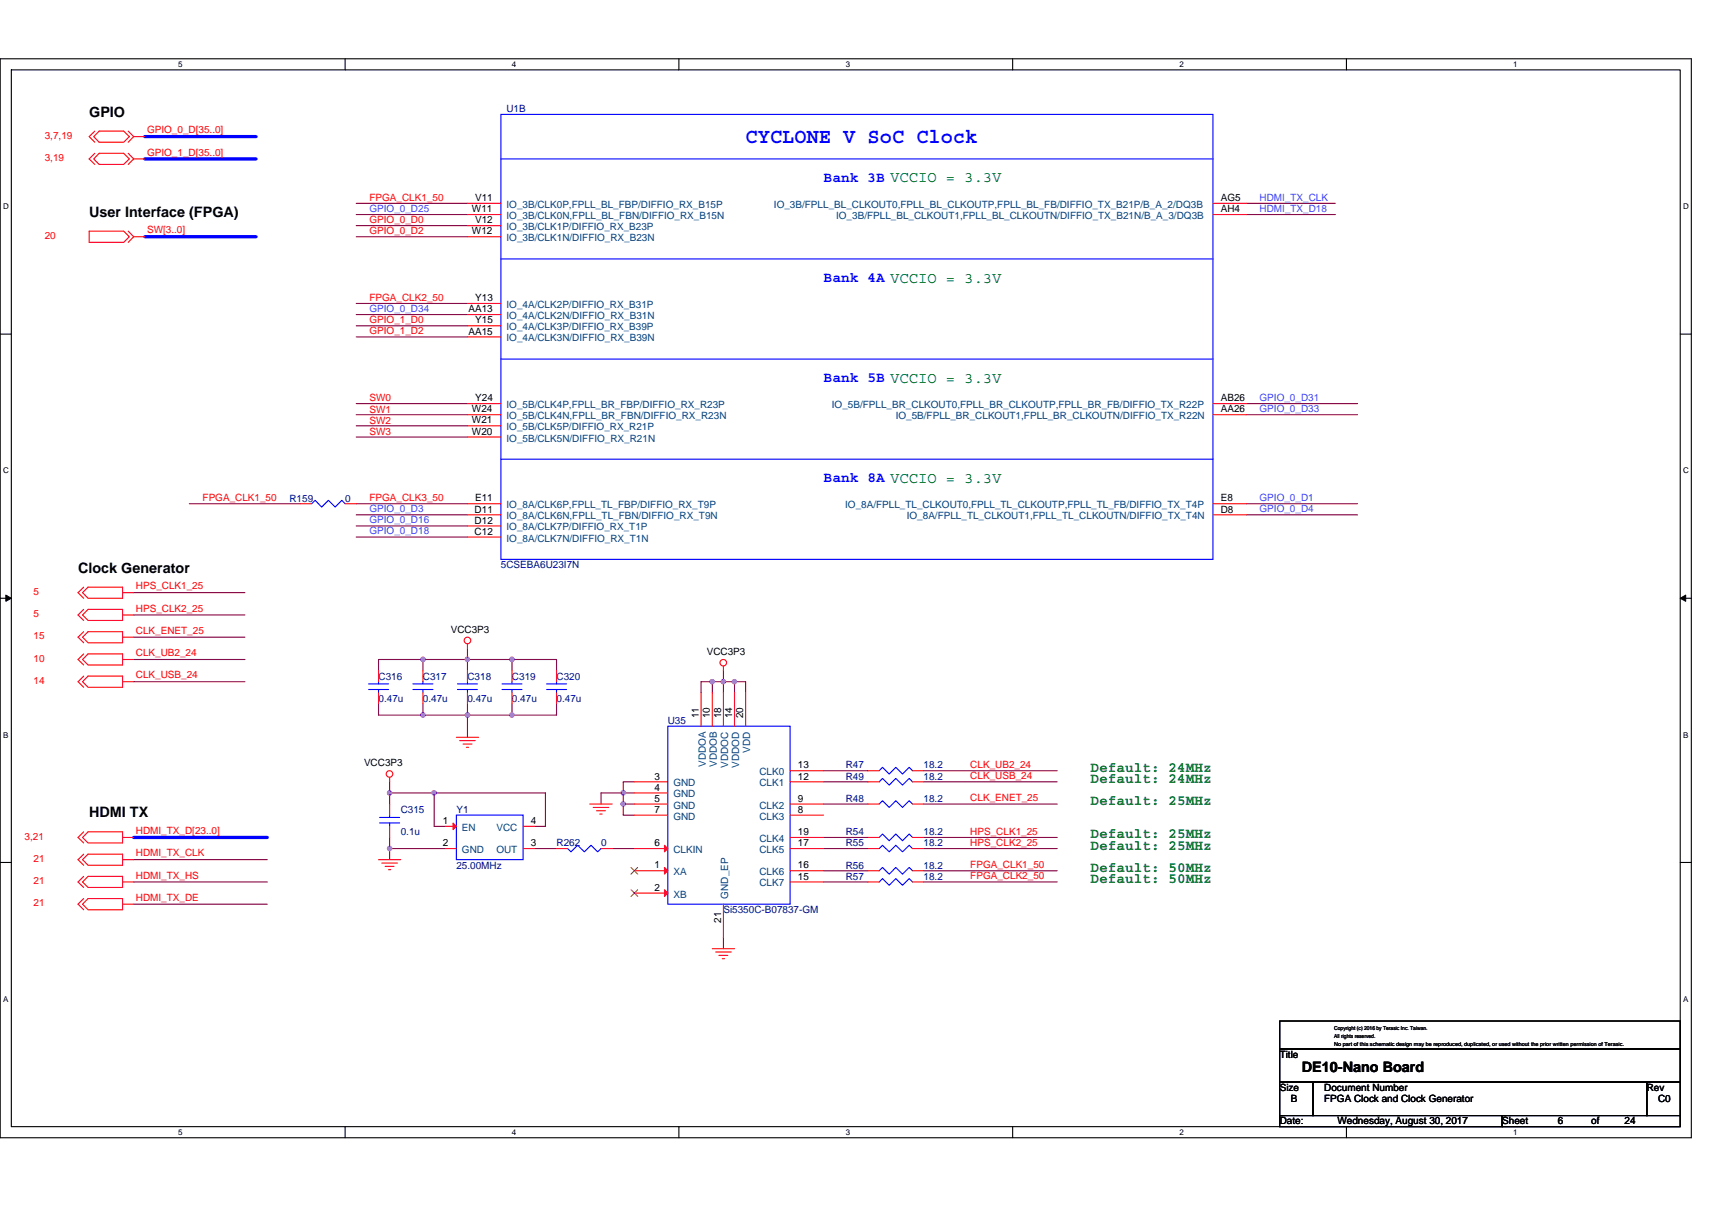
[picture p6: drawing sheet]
<svg xmlns="http://www.w3.org/2000/svg" width="297mm" height="210mm" viewBox="0 0 297 210" stroke-linecap="round" stroke-linejoin="round" font-family="sans-serif">
<defs><g id="words">
<text font-size="3.7" fill="#00f" x="129.4" y="24.8">CYCLONE V SoC Clock</text>
<g font-size="2.5">
<text x="15.5" y="20.2">GPIO</text>
<text x="15.5" y="37.6">User Interface (FPGA)</text>
<text x="13.5" y="99.4">Clock Generator</text>
<text x="15.5" y="141.8">HDMI TX</text>
<text x="225.9" y="186.1">DE10-Nano Board</text>
</g>
<g font-size="2.5" fill="#00f">
<text x="142.9" y="31.6">Bank 3B VCCIO = 3.3V</text>
<text x="142.9" y="49">Bank 4A VCCIO = 3.3V</text>
<text x="142.9" y="66.3">Bank 5B VCCIO = 3.3V</text>
<text x="142.9" y="83.7">Bank 8A VCCIO = 3.3V</text>
</g>
<g font-size="2.5" fill="#008000">
<text x="189.2" y="135.8">Default: 24MHz</text>
<text x="189.2" y="133.9">Default: 24MHz</text>
<text x="189.2" y="139.7">Default: 25MHz</text>
<text x="189.2" y="145.5">Default: 25MHz</text>
<text x="189.2" y="147.4">Default: 25MHz</text>
<text x="189.2" y="151.3">Default: 50MHz</text>
<text x="189.2" y="153.2">Default: 50MHz</text>
</g>
<g font-size="1.7" fill="#f00">
<text x="25.5" y="23.1">GPIO_0_D[35..0]</text>
<text x="7.8" y="24.1">3,7,19</text>
<text x="7.8" y="28">3,19</text>
<text x="25.5" y="27">GPIO_1_D[35..0]</text>
<text x="64.1" y="34.8">FPGA_CLK1_50</text>
<text x="7.8" y="41.5">20</text>
<text x="25.5" y="40.5">SW[3..0]</text>
<text x="64.1" y="40.6">GPIO_0_D2</text>
<text x="64.1" y="38.7">GPIO_0_D0</text>
<text x="64.1" y="52.2">FPGA_CLK2_50</text>
<text x="64.1" y="56">GPIO_1_D0</text>
<text x="64.1" y="58">GPIO_1_D2</text>
<text x="64.1" y="69.7">SW0</text>
<text x="64.1" y="71.6">SW1</text>
<text x="64.1" y="73.5">SW2</text>
<text x="64.1" y="75.5">SW3</text>
<text x="35.2" y="86.9">FPGA_CLK1_50</text>
<text x="64.1" y="86.9">FPGA_CLK3_50</text>
<text x="5.8" y="107.1">5</text>
<text x="5.8" y="103.3">5</text>
<text x="23.6" y="106.1">HPS_CLK2_25</text>
<text x="23.6" y="102.3">HPS_CLK1_25</text>
<text x="5.8" y="111">15</text>
<text x="23.6" y="110">CLK_ENET_25</text>
<text x="23.6" y="113.9">CLK_UB2_24</text>
<text x="5.8" y="118.7">14</text>
<text x="5.8" y="114.8">10</text>
<text x="23.6" y="117.7">CLK_USB_24</text>
<text x="168.4" y="135.2">CLK_USB_24</text>
<text x="168.4" y="133.3">CLK_UB2_24</text>
<text x="168.4" y="139">CLK_ENET_25</text>
<text x="4.3" y="145.7">3,21</text>
<text x="5.8" y="149.6">21</text>
<text x="23.6" y="144.7">HDMI_TX_D[23..0]</text>
<text x="23.6" y="148.6">HDMI_TX_CLK</text>
<text x="168.4" y="144.8">HPS_CLK1_25</text>
<text x="168.4" y="146.8">HPS_CLK2_25</text>
<text x="5.8" y="153.4">21</text>
<text x="23.6" y="152.5">HDMI_TX_HS</text>
<text x="168.4" y="150.6">FPGA_CLK1_50</text>
<text x="168.4" y="152.6">FPGA_CLK2_50</text>
<text x="5.8" y="157.3">21</text>
<text x="23.6" y="156.3">HDMI_TX_DE</text>
</g>
<g font-size="1.7" fill="#000080">
<text x="87.9" y="19.5">U1B</text>
<text x="50.2" y="87">R159</text>
<text x="59.9" y="87">0</text>
<text x="86.9" y="98.6">5CSEBA6U23I7N</text>
<text x="65.7" y="117.9">C316</text>
<text x="73.4" y="117.9">C317</text>
<text x="81.1" y="117.9">C318</text>
<text x="88.8" y="117.9">C319</text>
<text x="96.6" y="117.9">C320</text>
<text x="65.7" y="121.8">0.47u</text>
<text x="73.4" y="121.8">0.47u</text>
<text x="81.1" y="121.8">0.47u</text>
<text x="88.8" y="121.8">0.47u</text>
<text x="96.6" y="121.8">0.47u</text>
<text x="115.9" y="125.6">U35</text>
<text x="146.7" y="133.3">R47</text>
<text x="146.7" y="135.3">R49</text>
<text x="160.2" y="133.3">18.2</text>
<text x="160.2" y="135.3">18.2</text>
<text x="69.5" y="141.1">C315</text>
<text x="79.2" y="141.1">Y1</text>
<text x="146.7" y="139.1">R48</text>
<text x="160.2" y="139.1">18.2</text>
<text x="69.5" y="144.9">0.1u</text>
<text x="96.6" y="146.9">R262</text>
<text x="104.3" y="146.9">0</text>
<text x="146.7" y="146.9">R55</text>
<text x="146.7" y="144.9">R54</text>
<text x="160.2" y="146.9">18.2</text>
<text x="160.2" y="144.9">18.2</text>
<text x="79.2" y="150.7">25.00MHz</text>
<text x="146.7" y="150.7">R56</text>
<text x="146.7" y="152.7">R57</text>
<text x="160.2" y="150.7">18.2</text>
<text x="160.2" y="152.7">18.2</text>
<text x="125.5" y="158.5">Si5350C-B07837-GM</text>
</g>
<g font-size="1.7">
<text x="82.4" y="34.9">V11</text>
<text x="211.8" y="34.9">AG5</text>
<text x="81.9" y="36.8">W11</text>
<text x="81.9" y="40.7">W12</text>
<text x="82.4" y="38.8">V12</text>
<text x="211.8" y="36.8">AH4</text>
<text x="82.5" y="52.3">Y13</text>
<text x="81.3" y="54.2">AA13</text>
<text x="81.3" y="58.1">AA15</text>
<text x="82.5" y="56.1">Y15</text>
<text x="81.9" y="71.6">W24</text>
<text x="82.5" y="69.6">Y24</text>
<text x="211.8" y="71.6">AA26</text>
<text x="211.8" y="69.6">AB26</text>
<text x="81.9" y="73.5">W21</text>
<text x="81.9" y="75.4">W20</text>
<text x="82.4" y="88.9">D11</text>
<text x="82.4" y="87">E11</text>
<text x="211.8" y="88.9">D8</text>
<text x="211.8" y="87">E8</text>
<text x="82.4" y="90.9">D12</text>
<text x="82.4" y="92.8">C12</text>
<text x="78.2" y="109.8">VCC3P3</text>
<text x="122.6" y="113.7">VCC3P3</text>
<text x="121.2" y="124.7" transform="rotate(-90 121.2 124.7)">11</text>
<text x="123.2" y="124.7" transform="rotate(-90 123.2 124.7)">10</text>
<text x="125.1" y="124.7" transform="rotate(-90 125.1 124.7)">18</text>
<text x="127" y="124.7" transform="rotate(-90 127 124.7)">14</text>
<text x="129" y="124.7" transform="rotate(-90 129 124.7)">20</text>
<text x="63.2" y="133">VCC3P3</text>
<text x="113.5" y="135.3">3</text>
<text x="113.5" y="137.2">4</text>
<text x="138.4" y="133.4">13</text>
<text x="138.4" y="135.3">12</text>
<text x="76.9" y="143">1</text>
<text x="92.1" y="143">4</text>
<text x="113.5" y="139.1">5</text>
<text x="113.5" y="141.1">7</text>
<text x="138.4" y="139.1">9</text>
<text x="138.4" y="141.1">8</text>
<text x="76.9" y="146.9">2</text>
<text x="92.1" y="146.9">3</text>
<text x="113.5" y="146.9">6</text>
<text x="138.4" y="144.9">19</text>
<text x="138.4" y="146.9">17</text>
<text x="113.5" y="150.7">1</text>
<text x="113.5" y="154.6">2</text>
<text x="138.4" y="150.7">16</text>
<text x="138.4" y="152.7">15</text>
<text x="125.1" y="160.2" transform="rotate(-90 125.1 160.2)">21</text>
<text x="222" y="183.6">Title</text>
<text x="222" y="189.3">Size</text>
<text x="224" y="191.3">B</text>
<text x="229.8" y="189.3">Document Number</text>
<text x="229.8" y="191.3">FPGA Clock and Clock Generator</text>
<text x="285.7" y="189.3">Rev</text>
<text x="287.7" y="191.3">C0</text>
<text x="222" y="195.1">Date:</text>
<text x="232.1" y="195.1">Wednesday, August 30, 2017</text>
<text x="260.6" y="195.1">Sheet</text>
<text x="270.3" y="195.1">6</text>
<text x="276.1" y="195.1">of</text>
<text x="281.9" y="195.1">24</text>
</g>
<g font-size="1.7" fill="#0080ff">
<text x="218.5" y="34.8">HDMI_TX_CLK</text>
<text x="64.1" y="36.7">GPIO_0_D25</text>
<text x="218.5" y="36.7">HDMI_TX_D18</text>
<text x="64.1" y="54.1">GPIO_0_D34</text>
<text x="218.5" y="69.6">GPIO_0_D31</text>
<text x="218.5" y="71.5">GPIO_0_D33</text>
<text x="64.1" y="88.9">GPIO_0_D3</text>
<text x="218.5" y="86.9">GPIO_0_D1</text>
<text x="218.5" y="88.9">GPIO_0_D4</text>
<text x="64.1" y="92.7">GPIO_0_D18</text>
<text x="64.1" y="90.8">GPIO_0_D16</text>
</g>
<g font-size="1.7" fill="#004080">
<text x="87.9" y="38">IO_3B/CLK0N,FPLL_BL_FBN/DIFFIO_RX_B15N</text>
<text x="87.9" y="36.1">IO_3B/CLK0P,FPLL_BL_FBP/DIFFIO_RX_B15P</text>
<text x="87.9" y="41.9">IO_3B/CLK1N/DIFFIO_RX_B23N</text>
<text x="87.9" y="39.9">IO_3B/CLK1P/DIFFIO_RX_B23P</text>
<text x="134.3" y="36.1">IO_3B/FPLL_BL_CLKOUT0,FPLL_BL_CLKOUTP,FPLL_BL_FB/DIFFIO_TX_B21P/B_A_2/DQ3B</text>
<text x="145.1" y="38">IO_3B/FPLL_BL_CLKOUT1,FPLL_BL_CLKOUTN/DIFFIO_TX_B21N/B_A_3/DQ3B</text>
<text x="87.9" y="53.4">IO_4A/CLK2P/DIFFIO_RX_B31P</text>
<text x="87.9" y="55.4">IO_4A/CLK2N/DIFFIO_RX_B31N</text>
<text x="87.9" y="59.2">IO_4A/CLK3N/DIFFIO_RX_B39N</text>
<text x="87.9" y="57.3">IO_4A/CLK3P/DIFFIO_RX_B39P</text>
<text x="87.9" y="70.8">IO_5B/CLK4P,FPLL_BR_FBP/DIFFIO_RX_R23P</text>
<text x="144.3" y="70.8">IO_5B/FPLL_BR_CLKOUT0,FPLL_BR_CLKOUTP,FPLL_BR_FB/DIFFIO_TX_R22P</text>
<text x="87.9" y="74.7">IO_5B/CLK5P/DIFFIO_RX_R21P</text>
<text x="87.9" y="76.6">IO_5B/CLK5N/DIFFIO_RX_R21N</text>
<text x="87.9" y="72.7">IO_5B/CLK4N,FPLL_BR_FBN/DIFFIO_RX_R23N</text>
<text x="155.4" y="72.7">IO_5B/FPLL_BR_CLKOUT1,FPLL_BR_CLKOUTN/DIFFIO_TX_R22N</text>
<text x="87.9" y="88.2">IO_8A/CLK6P,FPLL_TL_FBP/DIFFIO_RX_T9P</text>
<text x="146.6" y="88.2">IO_8A/FPLL_TL_CLKOUT0,FPLL_TL_CLKOUTP,FPLL_TL_FB/DIFFIO_TX_T4P</text>
<text x="87.9" y="92.1">IO_8A/CLK7P/DIFFIO_RX_T1P</text>
<text x="87.9" y="94">IO_8A/CLK7N/DIFFIO_RX_T1N</text>
<text x="87.9" y="90.1">IO_8A/CLK6N,FPLL_TL_FBN/DIFFIO_RX_T9N</text>
<text x="157.3" y="90.1">IO_8A/FPLL_TL_CLKOUT1,FPLL_TL_CLKOUTN/DIFFIO_TX_T4N</text>
<text x="130.2" y="130.6" transform="rotate(-90 130.2 130.6)">VDD</text>
<text x="116.8" y="136.5">GND</text>
<text x="122.4" y="133.1" transform="rotate(-90 122.4 133.1)">VDDOA</text>
<text x="124.4" y="133.1" transform="rotate(-90 124.4 133.1)">VDDOB</text>
<text x="126.3" y="133.2" transform="rotate(-90 126.3 133.2)">VDDOC</text>
<text x="128.2" y="133.2" transform="rotate(-90 128.2 133.2)">VDDOD</text>
<text x="131.8" y="134.5">CLK0</text>
<text x="131.8" y="136.5">CLK1</text>
<text x="116.8" y="138.4">GND</text>
<text x="116.8" y="140.3">GND</text>
<text x="116.8" y="142.2">GND</text>
<text x="131.8" y="140.3">CLK2</text>
<text x="131.8" y="142.2">CLK3</text>
<text x="80.2" y="148">GND</text>
<text x="80.2" y="144.2">EN</text>
<text x="86.1" y="144.2">VCC</text>
<text x="86.1" y="148">OUT</text>
<text x="116.8" y="148">CLKIN</text>
<text x="131.8" y="146.1">CLK4</text>
<text x="131.8" y="148">CLK5</text>
<text x="116.8" y="151.9">XA</text>
<text x="116.8" y="155.8">XB</text>
<text x="126.3" y="155.9" transform="rotate(-90 126.3 155.9)">GND_EP</text>
<text x="131.8" y="151.9">CLK6</text>
<text x="131.8" y="153.8">CLK7</text>
</g>
<g font-size="1.4">
<text x="30.9" y="11.7">5</text>
<text x="88.8" y="11.7">4</text>
<text x="146.7" y="11.7">3</text>
<text x="204.7" y="11.7">2</text>
<text x="262.6" y="11.7">1</text>
<text x=".5" y="36.3">D</text>
<text x="292" y="36.3">D</text>
<text x=".5" y="82.1">C</text>
<text x="292" y="82.1">C</text>
<text x=".5" y="128">B</text>
<text x="292" y="128">B</text>
<text x=".5" y="173.8">A</text>
<text x="292" y="173.8">A</text>
<text x="30.9" y="197">5</text>
<text x="88.8" y="197">4</text>
<text x="146.7" y="197">3</text>
<text x="204.7" y="197">2</text>
<text x="262.6" y="197">1</text>
</g>
<g font-size="1">
<text x="231.5" y="178.8">Copyright (c) 2016 by Terasic Inc. Taiwan.</text>
<text x="231.5" y="181.5">No part of this schematic design may be reproduced, duplicated, or used without the prior written permission of Terasic.</text>
<text x="231.5" y="180.1">All rights reserved.</text>
</g>
</g></defs>
<path d="M0 10.2h293.5v187.2h-293.5zM2 12.1h289.5v183.4h-289.5z" fill="none" stroke="#000" stroke-width=".19"/>
<g fill="#fff">
<path d="M30.9 10.4h.8v1.6h-.8z"/>
<path d="M30.9 195.7h.8v1.6h-.8z"/>
</g>
<path d="M59.9 10.2v1.9M59.9 195.5v1.9" fill="none" stroke="#000" stroke-width=".19"/>
<g fill="#fff">
<path d="M88.8 10.4h.8v1.6h-.8z"/>
<path d="M88.8 195.7h.8v1.6h-.8z"/>
</g>
<path d="M117.8 10.2v1.9M117.8 195.5v1.9" fill="none" stroke="#000" stroke-width=".19"/>
<g fill="#fff">
<path d="M146.7 10.4h.8v1.6h-.8z"/>
<path d="M146.7 195.7h.8v1.6h-.8z"/>
</g>
<path d="M175.7 10.2v1.9M175.7 195.5v1.9" fill="none" stroke="#000" stroke-width=".19"/>
<g fill="#fff">
<path d="M204.7 10.4h.7v1.6h-.7z"/>
<path d="M204.7 195.7h.7v1.6h-.7z"/>
</g>
<path d="M233.6 10.2v1.9M233.6 195.5v1.9" fill="none" stroke="#000" stroke-width=".19"/>
<g fill="#fff">
<path d="M262.6 10.4h.7v1.6h-.7z"/>
<path d="M262.6 195.7h.7v1.6h-.7z"/>
<path d="M.5 35.1h1v1.5h-1z"/>
<path d="M292 35.1h1v1.5h-1z"/>
<path d="M.5 80.9h1v1.5h-1z"/>
<path d="M292 80.9h1v1.5h-1z"/>
</g>
<path d="M0 58h2M291.5 58h2" fill="none" stroke="#000" stroke-width=".19"/>
<g fill="#fff">
<path d="M.5 126.7h.9v1.6h-.9z"/>
<path d="M292 126.7h.9v1.6h-.9z"/>
</g>
<path d="M0 103.8h2M291.5 103.8h2" fill="none" stroke="#000" stroke-width=".19"/>
<path d="M1 103.3l1 .5-1 .6zM291.5 103.8l1-.5v1.1z" fill="#000" stroke="#000" stroke-width=".17"/>
<g fill="#fff">
<path d="M.5 172.6h.9v1.5h-.9z"/>
<path d="M292 172.6h.9v1.5h-.9z"/>
</g>
<path d="M0 149.7h2M291.5 149.7h2M222 177.2h69.5v4.8h-69.5zM222 182h69.5v5.8h-69.5zM222 187.8h5.8v5.8h-5.8zM222 193.6h38.6v1.9h-38.6zM227.8 187.8h57.9v5.8h-57.9zM260.6 193.6h30.9v1.9h-30.9zM285.7 187.8h5.8v5.8h-5.8z" fill="none" stroke="#000" stroke-width=".19"/>
<g fill="none" stroke="#800040" stroke-width=".19">
<path d="M61.8 39.2h19.3M61.8 37.2h19.3M61.8 35.3h19.3M216.2 37.2h15.5M216.2 35.3h15.5M61.8 41.1h19.3M61.8 56.5h19.3M61.8 58.5h19.3M61.8 52.7h19.3M61.8 54.6h19.3M61.8 70h19.3M61.8 72h19.3"/>
<path d="M61.8 73.9h19.3M61.8 75.8h19.3M216.2 70h19.3M216.2 72h19.3M32.8 87.4h19.4M61.8 87.4h19.3M61.8 93.2h19.3M61.8 91.3h19.3M61.8 89.3h19.3M216.2 87.4h19.3M216.2 89.3h19.3M23.2 102.8h19.3"/>
<path d="M23.2 106.7h19.3M23.2 110.6h19.3M23.2 114.4h19.3M23.2 118.3h19.3M73.4 114.4h7.7M73.4 114.4v2M73.4 114.4h-7.7v2M81.1 114.4v2M81.1 112.5v1.9M81.1 114.4h7.7M88.8 114.4h7.8v2M88.8 114.4v2"/>
<path d="M123.6 118.3h1.9M123.6 118.3h-2v1.9M123.6 118.3v1.9M125.5 118.3h1.9M125.5 118.3v1.9M125.5 116.4v1.9M127.4 118.3h2v1.9M127.4 118.3v1.9M65.7 122.2v1.9h7.7M67.6 137.6h7.7M67.6 135.7v1.9M67.6 137.6v1.9"/>
<path d="M73.4 122.2v1.9M73.4 124.1h7.7M75.3 137.6h19.3v5.8h-1.9M75.3 137.6v5.8h2M81.1 124.1h7.7M81.1 124.1v3.9M81.1 122.2v1.9M88.8 122.2v1.9M96.6 122.2v1.9h-7.8M108.1 137.6h2M108.1 139.5h2M108.1 137.6v1.9"/>
<path d="M108.1 139.5v2h2M108.1 137.6h-3.8v1.9M110.1 135.7h-2v1.9M142.9 139.5h7.7M142.9 135.7h7.7M142.9 133.8h7.7M160.2 139.5h23.2M160.2 135.7h23.2M160.2 133.8h23.2M23.2 149.2h23.2M23.2 156.9h23.2M23.2 153.1h23.2"/>
<path d="M67.6 145.3v2M67.6 147.3v1.9M67.6 147.3h9.7M92.7 147.3h3.9M106.2 147.3h3.9M142.9 145.3h7.7M142.9 147.3h7.7M142.9 151.1h7.7M142.9 153.1h7.7M160.2 145.3h23.2M160.2 147.3h23.2M160.2 151.1h23.2"/>
<path d="M160.2 153.1h23.2M125.5 162.7v1.9"/>
</g>
<path d="M25.1 23.7h19.3M25.1 27.6h19.3M25.1 41.1h19.3M23.2 145.3h23.2" fill="none" stroke="#00f" stroke-width=".57"/>
<g fill="#f0f" stroke="#f0f" stroke-width=".19">
<circle cx="81.1" cy="124.1" r=".38"/>
<circle cx="73.4" cy="124.1" r=".38"/>
<circle cx="81.1" cy="114.4" r=".38"/>
<circle cx="73.4" cy="114.4" r=".38"/>
<circle cx="88.8" cy="124.1" r=".38"/>
<circle cx="88.8" cy="114.4" r=".38"/>
<circle cx="108.1" cy="137.6" r=".38"/>
<circle cx="125.5" cy="118.3" r=".38"/>
<circle cx="123.6" cy="118.3" r=".38"/>
<circle cx="127.4" cy="118.3" r=".38"/>
<circle cx="108.1" cy="139.5" r=".38"/>
<circle cx="75.3" cy="137.6" r=".38"/>
<circle cx="67.6" cy="137.6" r=".38"/>
<circle cx="67.6" cy="147.2" r=".38"/>
</g>
<g fill="none" stroke="#f00" stroke-width=".19">
<path d="M16.3 23.7l.9-.9h4.3l.9 .9-.9 1h-4.3zM16.4 22.8l-.9 .9 .9 1M16.4 26.6l-.9 1 .9 .9M17.2 26.6h4.3l.9 1-.9 .9h-4.3l-.9-.9zM22.2 22.8l1 .9M22.2 26.6l1 1M23.2 23.7h1.9M23.2 27.6h1.9M23.2 23.7l-1 1M23.2 27.6l-1 .9M81.1 37.2h5.8M81.1 35.3h5.8"/>
<path d="M81.1 39.2h5.8M210.5 37.2h5.7M210.5 35.3h5.7M15.5 40.1h6l.9 1-.9 1h-6zM22.2 40.1l1 1M23.2 41.1h1.9M23.2 41.1l-1 1M81.1 41.1h5.8M81.1 54.6h5.8M81.1 52.7h5.8M81.1 58.5h5.8M81.1 56.5h5.8"/>
<path d="M81.1 73.9h5.8M81.1 75.8h5.8M81.1 70h5.8M81.1 72h5.8M210.5 72h5.7M210.5 70h5.7M52.2 87.4h1.9M59.9 87.4h1.9M81.1 91.3h5.8M81.1 93.2h5.8M81.1 87.4h5.8M81.1 89.3h5.8"/>
<path d="M210.5 87.4h5.7M210.5 89.3h5.7M14.3 110.6l1-1h6v1.9h-6zM14.3 102.8l1-.9h6v1.9h-6zM14.5 109.6l-1 1 1 .9M14.5 105.7l-1 1 1 1M14.5 101.9l-1 .9 1 1M14.5 117.3l-1 1 1 1M14.5 113.5l-1 .9 1 1M15.3 105.7h6v2h-6l-1-1zM15.3 117.3h6v2h-6l-1-1zM15.3 113.5h6v1.9h-6l-1-1z"/>
<path d="M21.3 110.6h1.9M21.3 106.7h1.9M21.3 102.8h1.9M21.3 118.3h1.9M21.3 114.4h1.9M65.7 116.4v1.9M73.4 116.4v1.9M81.1 111.7v.8M81.1 116.4v1.9M88.8 116.4v1.9M96.6 116.4v1.9M125.5 115.6v.8"/>
<path d="M65.7 120.2v2M67.6 134.9v.8M67.6 139.5v2M73.4 120.2v2M79.2 128h3.8M79.8 128.5h2.7M80.3 129.1h1.6M80.9 129.7h.4M81.1 120.2v2M88.8 120.2v2M96.6 120.2v2M102.3 139.5h3.9"/>
<path d="M110.1 135.7h5.8M110.1 137.6h5.8M110.1 139.5h5.8M121.6 120.2v5.8M123.6 120.2v5.8M125.5 120.2v5.8M127.4 120.2v5.8M129.4 120.2v5.8M137.1 133.8h5.8M137.1 135.7h5.8M137.1 139.5h5.8M150.6 133.8h1.9"/>
<path d="M150.6 139.5h1.9M150.6 135.7h1.9M158.3 133.8h1.9M158.3 139.5h1.9M158.3 135.7h1.9M14.3 149.2l1-1h6v2h-6zM14.5 144.4l-1 .9 1 1M14.5 155.9l-1 1 1 1M14.5 152.1l-1 1 1 .9M14.5 148.2l-1 1 1 1M15.3 144.4h6v1.9h-6l-1-1zM15.3 155.9h6v2h-6l-1-1z"/>
<path d="M15.3 152.1h6v1.9h-6l-1-.9zM21.3 145.3h1.9M21.3 156.9h1.9M21.3 153.1h1.9M21.3 149.2h1.9M65.7 149.2h3.8M66.2 149.8h2.8M66.8 150.3h1.6M67.4 150.9h.4M67.6 143.4v1.9M77.3 147.3h1.9M77.3 143.4h1.9"/>
<path d="M90.8 143.4h1.9M90.8 147.3h1.9M96.6 147.3h1.9M102.9 140.1h2.7M103.5 140.7h1.5M104.1 141.3h.4M104.3 147.3h1.9M110.1 151.1h5.8M110.1 155h5.8M110.1 147.3h5.8M110.1 141.5h5.8M125.5 156.9v5.8"/>
<path d="M137.1 141.5h5.8M137.1 145.3h5.8M137.1 147.3h5.8M137.1 151.1h5.8M137.1 153.1h5.8M150.6 151.1h1.9M150.6 147.3h1.9M150.6 153.1h1.9M150.6 145.3h1.9M158.3 151.1h1.9M158.3 147.3h1.9M158.3 153.1h1.9"/>
<path d="M158.3 145.3h1.9M123.6 164.6h3.8M124.2 165.2h2.7M124.7 165.8h1.6M125.3 166.4h.4"/>
<circle cx="81.1" cy="111.1" r=".57"/>
<circle cx="125.5" cy="115" r=".57"/>
<circle cx="67.6" cy="134.3" r=".57"/>
</g>
<g fill="none" stroke="#00f" stroke-width=".19">
<path d="M86.9 19.9h123.6v77.2h-123.6zM86.9 27.6h123.6M86.9 44.9h123.6M86.9 62.3h123.6M86.9 79.7h123.6M54.1 87.4l.6-.6 1.1 1.2 1.2-1.2 1.1 1.2 1.2-1.2 .6 .6M63.9 119.7h3.5M63.9 118.7h3.5M65.7 118.3v.4M65.7 119.7v.5M71.6 119.7h3.5M71.6 118.7h3.5"/>
<path d="M73.4 118.3v.4M73.4 119.7v.5M79.4 119.7h3.4M79.4 118.7h3.4M81.1 118.3v.4M81.1 119.7v.5M87.1 119.7h3.5M87.1 118.7h3.5M88.8 118.3v.4M88.8 119.7v.5M94.8 119.7h3.5M94.8 118.7h3.5"/>
<path d="M96.6 118.3v.4M96.6 119.7v.5M115.9 126h21.2v30.9h-21.2zM152.5 133.8l.6-.6 1.2 1.1 1.1-1.1 1.2 1.1 1.2-1.1 .5 .6M152.5 139.5l.6-.5 1.2 1.1 1.1-1.1 1.2 1.1 1.2-1.1 .5 .5M152.5 135.7l.6-.6 1.2 1.1 1.1-1.1 1.2 1.1 1.2-1.1 .5 .6M65.9 142.8h3.4M65.9 141.9h3.4M67.6 141.5v.4M67.6 142.8v.6M79.2 141.5h11.6v7.7h-11.6zM98.5 147.3l.6 .5 1.1-1.1 1.2 1.1 1.1-1.1 1.2 1.1 .6-.5"/>
<path d="M152.5 151.1l.6-.6 1.2 1.2 1.1-1.2 1.2 1.2 1.2-1.2 .5 .6M152.5 147.3l.6-.6 1.2 1.1 1.1-1.1 1.2 1.1 1.2-1.1 .5 .6M152.5 153.1l.6-.6 1.2 1.1 1.1-1.1 1.2 1.1 1.2-1.1 .5 .6M152.5 145.3l.6-.6 1.2 1.2 1.1-1.2 1.2 1.2 1.2-1.2 .5 .6"/>
</g>
<g fill="#f00" stroke="#f00" stroke-width=".19">
<path d="M115.3 150.5l.6 .6-.6 .6z"/>
<path d="M115.3 154.4l.6 .6-.6 .6z"/>
<path d="M115.3 146.7l.6 .6-.6 .5z"/>
<path d="M78.6 142.8l.6 .6-.6 .6z"/>
</g>
<path d="M109.5 150.5l1.2 1.2M109.5 154.4l1.2 1.2M110.6 150.5l-1.1 1.2M110.6 154.4l-1.1 1.2" fill="none" stroke="#804000" stroke-width=".17"/>
<use href="#words"/>
</svg>
